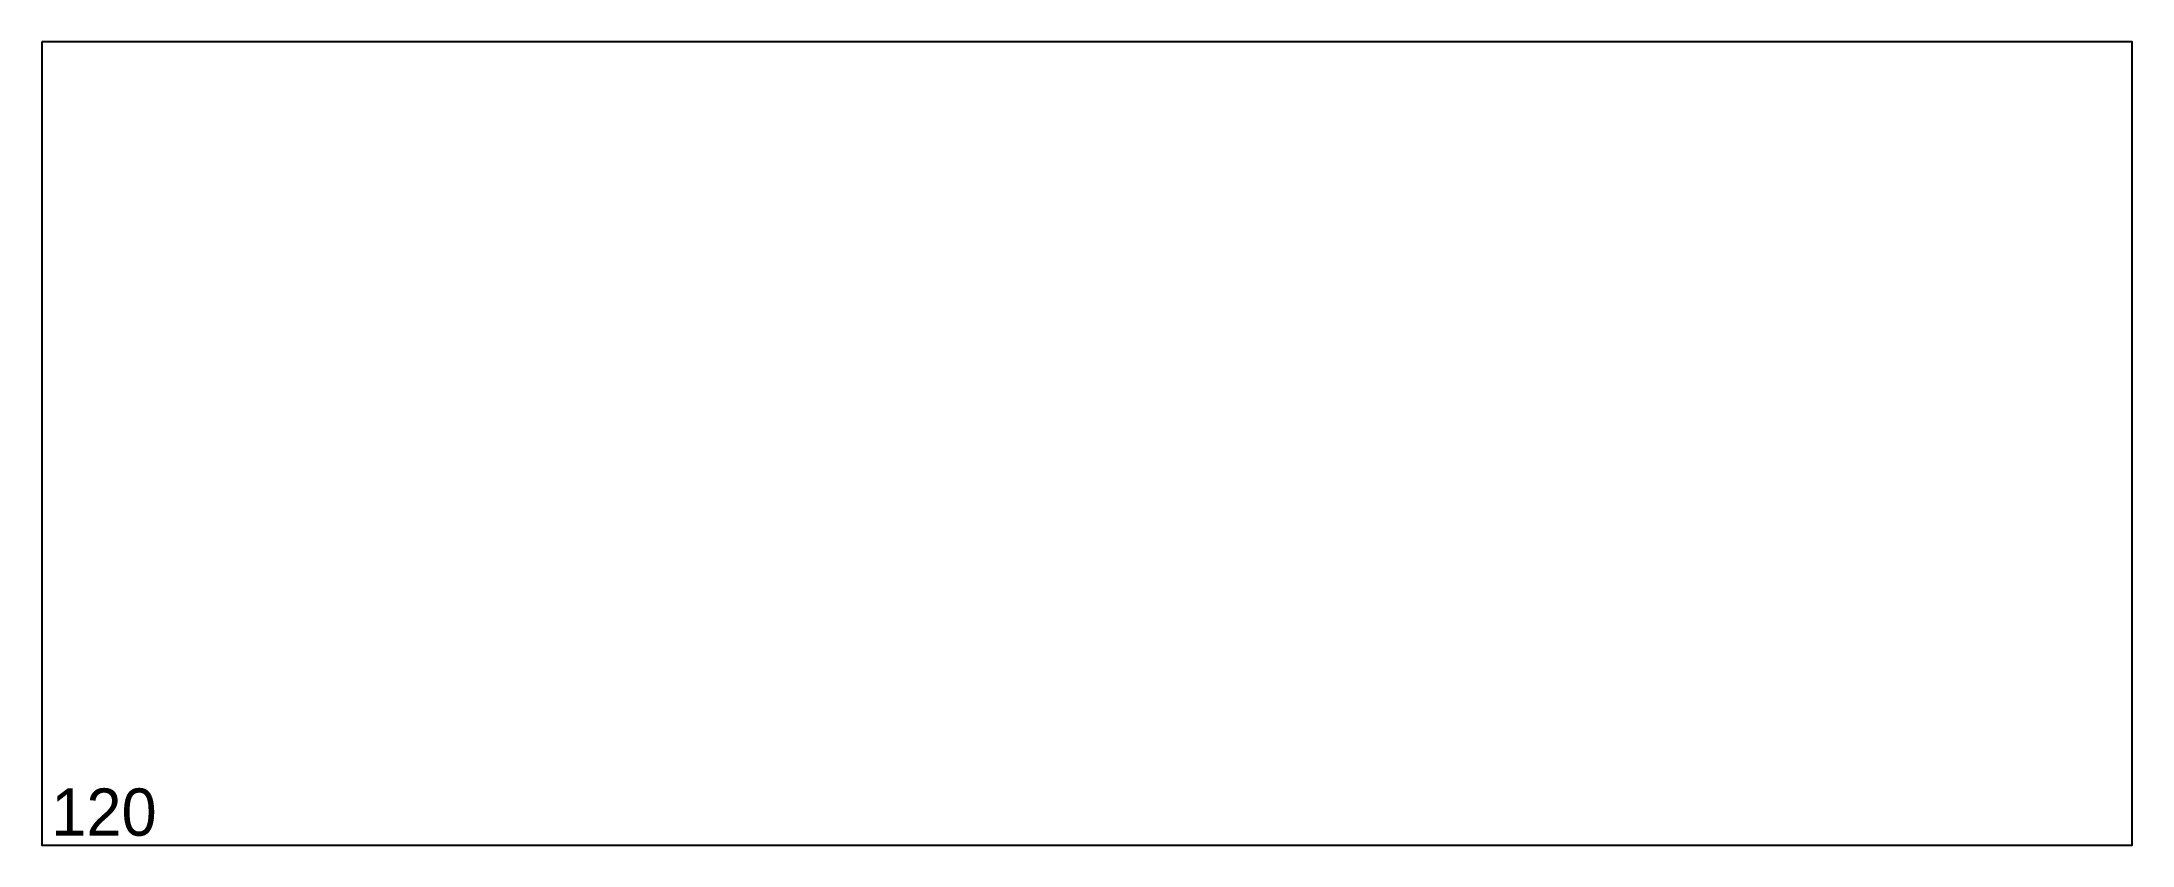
# Model space of a CAD drawing. Header units: millimetres. Extents: x 0 to 442, y 0 to 170.
import ezdxf

# ---------------------------------------------------------------- set-up
doc = ezdxf.new("R2010")
doc.units = ezdxf.units.MM
doc.header["$MEASUREMENT"] = 0
doc.layers.add('ВнешнийКонтур', color=7, linetype='Continuous')
doc.layers.add('Нумерация', color=7, linetype='Continuous')

msp = doc.modelspace()

# ---------------------------------------------------------------- linework, layer by layer
at = {"layer": 'ВнешнийКонтур', "color": 0, "linetype": 'Continuous'}
msp.add_lwpolyline([(0, 170), (0, 0), (442.41, 0), (442.41, 170)], close=True, dxfattribs=at)

# ---------------------------------------------------------------- texts
at = {"layer": 'Нумерация', "color": 0, "linetype": 'Continuous'}
msp.add_text('120', height=10, dxfattribs=at).set_placement((2, 2))

doc.saveas('drawing.dxf')
